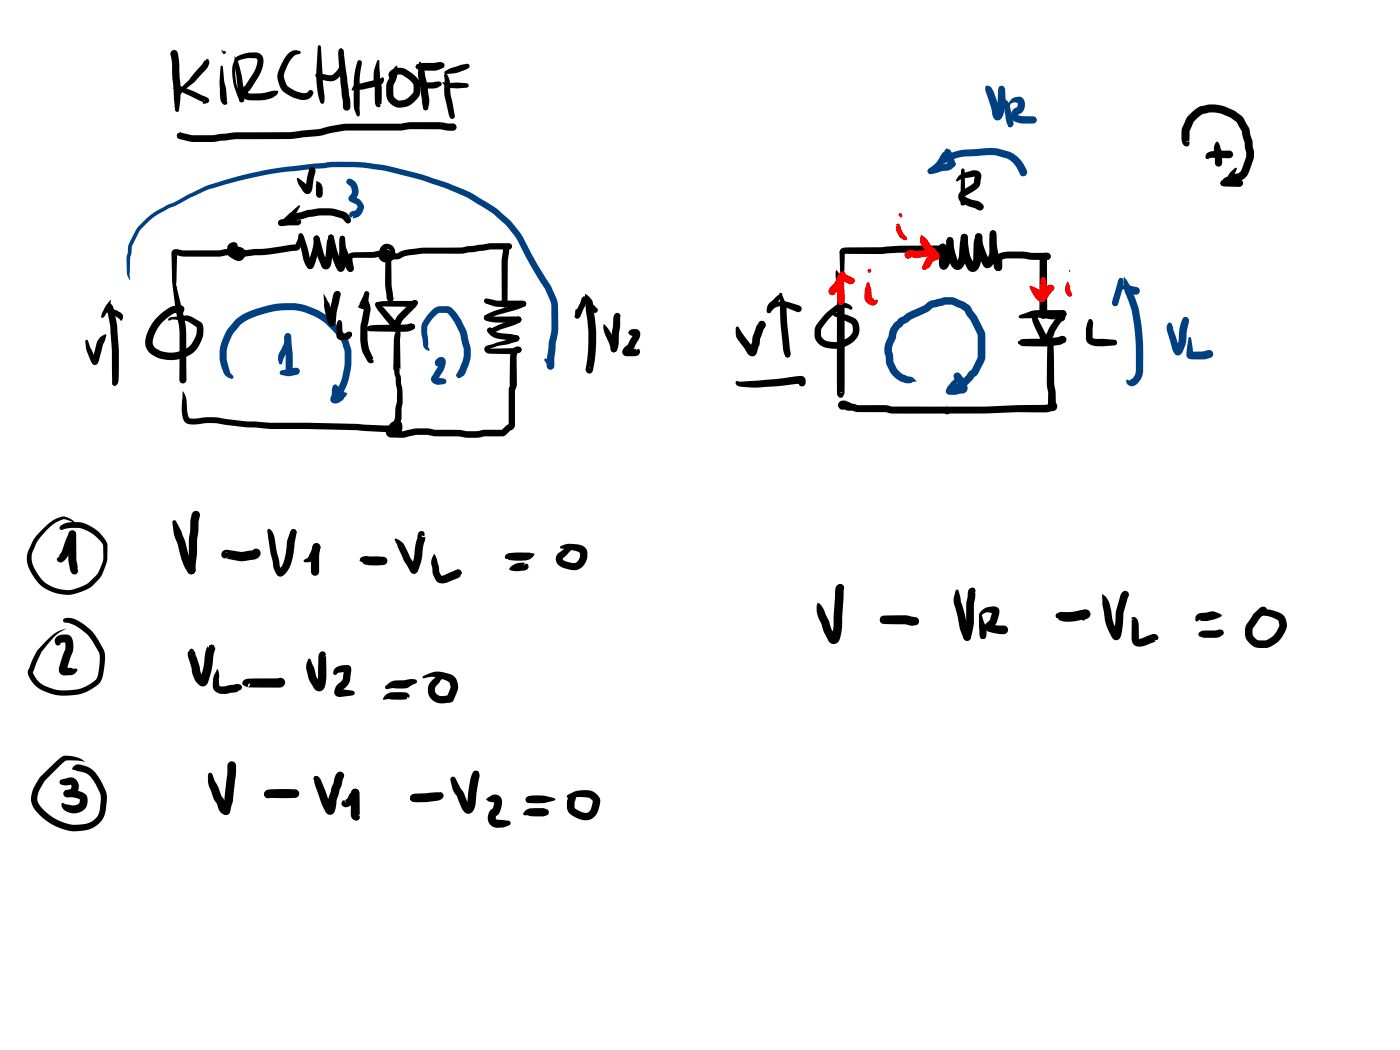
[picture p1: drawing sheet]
<svg xmlns="http://www.w3.org/2000/svg" width="285mm" height="214mm" viewBox="0 0 285 214" stroke-linecap="round" stroke-linejoin="round" font-family="sans-serif">
<g fill="#000">
<path d="M35.2 17.9a1.65 1.65 0 0 1 2-.2l4.2 1.8a1.04 1.04 0 0 1 1.1 1.3l-1 .3-.3-.2 .5-.6-.1 .2 .1 .4-5.8-2.8zM34.9 10.4a.7 .7 0 0 1 1.1 .1l.2 1.1-.1 .1-1.1-.2a.66 .66 0 0 1-.1-1.1zM34.9 10.4l.6-.2 .5 .2a7 7 0 0 1 .5 3.9l.3 3.6-.1 2.3-.2 2.2-.2 .2-.2 .2-.3-.2-.1-.2-.3-2.2-.4-7.4-.3-1.8zM41.6 12.4l.6-.4 .2 .1 .2 .4a2.21 2.21 0 0 1-.6 1.6l-.7 .8a19.8 19.8 0 0 1-4.1 3.8l-.5 .6-.2-.1a2.38 2.38 0 0 1 1-2l1.1-1.1 2.4-2.9zM45 13.4h.1l.3 .2 .2 3 .4 1.4 .2 2.3v.2h-.2l.3 .4-.1 .3-.5 .1a1.46 1.46 0 0 1-.9-1.3l-.1-3.4zM47.8 11.3l.6 1.3a5 5 0 0 1 .7 2.4l.6 4.4a1.08 1.08 0 0 1-.5 1.4l-.3-.1-.2-.5-.6-5a9.5 9.5 0 0 1-.3-3.9zM58.6 11l.6-.5 .6-.2 1.4 .1v.5l-1.1 .3a6.9 6.9 0 0 0-2.3 4.2l.3 1.2 .4 .9 1.7 1 1.2 .4a1.1 1.1 0 0 0 1.4-.3l.5-.3 .4 .2 .1 .4-.4 .8a2.27 2.27 0 0 1-2.4 .6 7.8 7.8 0 0 1-3.6-1.9 4.6 4.6 0 0 1 0-5.6zM69.1 10l.4-.1a1.22 1.22 0 0 1 .6 1.4v.3a5 5 0 0 1-.4 3.2 2.71 2.71 0 0 1-3.4 1.6l-1.4-.4-.6-.4-.2-.2 .3-.3 .7-.1 2.3 .3a3.2 3.2 0 0 0 1.9-2.4v-1.6l-.3-1zM64.8 9.3l.2-.1 .3 .3 .7 9.5a2.03 2.03 0 0 1 0 1.7l-.1 .3-.3 .1-.3-.1a13.6 13.6 0 0 1-.9-6.1zM69.2 9.9l.6 .1 .1 .3 1.1 9a6.2 6.2 0 0 1 .3 2.8 .75 .75 0 0 1-.9 .4 .75 .75 0 0 1-.6-.7l-.9-9.9a1.88 1.88 0 0 1 .3-2zM72 17.6l.8-.5 3.5-.8 .8-.3h.5l.2-.3a.63 .63 0 0 1 .4 .5 .63 .63 0 0 1-.2 .7 3 3 0 0 1-2 .9l-2.3 .5-1.4-.1-.6 .2-.1-.2zM72.9 12.3l.3-.1 .4 .2 .1 .4a44.1 44.1 0 0 0-.4 10.4l-.1 .4-.3 .1-.4-.4-.4-1.4-.1-1.5a21.8 21.8 0 0 1 .7-7.8z"/>
<path d="M76.8 12.4l.2-.2 .2 .2 .2 3.6a14.6 14.6 0 0 1 .2 5.2h-.4l.2 .1a.47 .47 0 0 1-.3 .5 .47 .47 0 0 1-.6-.3 2.53 2.53 0 0 1-.2-1.9l-.2-5zM79.4 14.5a2.89 2.89 0 0 1 3.3-.4l1.1 .7a3.3 3.3 0 0 1 1.7 2.2 4.1 4.1 0 0 1-4 4.9 2.87 2.87 0 0 1-2.9-3l.1-1.7 .4-1.1a6 6 0 0 1 1.7-2.8 5.3 5.3 0 0 1-.6 3.9l-.1 1.7a1.41 1.41 0 0 0 1.5 1.6l.9-.2 .6-.4 1-1.1 .1-.4v-1l-.2-.5-.7-.7-1.4-.9a2.49 2.49 0 0 0-1.9 .1l-.3 .1v.3a.65 .65 0 0 1-.6-.4 .65 .65 0 0 1 .2-.7zM84.8 13.2l1.1-.4 4-.1 .4 .1 .2 .5-.1 .5-.6 .2a5.3 5.3 0 0 1-3.3 .4l-1.1-.1-.6-.3-.2-.4zM85.2 17.4l.3-.3a7.2 7.2 0 0 1 3-.4l.7-.1 .6 .1 .2 .4-.2 .4a4.3 4.3 0 0 1-4.6-.1zM84.8 13.2l.4-.2 .3 .1 .3 .3-.2 .3-.1 .9-.5-.7-.4-.1zM85.5 12.5a7.1 7.1 0 0 1 1.2 3.6l.3 1.2 .4 3.2-.2 1.5-.2 .3-.3 .2-.4-.2-.2-.3-.5-4.2a9.2 9.2 0 0 1-.3-5.1zM90 16.8l.2-.1 .8 .3 2.2-.2 1.8 .1 .3 .2 .2 .3-.2 .3-.3 .2-1.8 .1a3.3 3.3 0 0 1-2.3-.4zM90.5 14.6l.9-.6 2.3-.8 1.4-.2 .4 .1 .1 .4v.2l-1.4 .7a7.4 7.4 0 0 1-3.3 .7l-.4-.1zM90.5 15.1h.5a3.6 3.6 0 0 1 .6 2l.1 2 .9 4.6-.1 .4-.4 .1a.99 .99 0 0 1-.7-.8l-.5-2.4a9.8 9.8 0 0 1-.4-4.5l-.1-1.1zM35.6 21.5l.4 .1 .4 .6-.1 .4-.2 .2-.4-.3zM36.2 27.2l.5-.2 .6 .1a10.1 10.1 0 0 0 4.4 .4h1.8l4.5-.6h11l5.9-.6 1.9-.5a26.7 26.7 0 0 1 7.9-.6h6.9l1.8-.3h1.8a18.4 18.4 0 0 1 6 .2 1.98 1.98 0 0 1 1.5 .3 .75 .75 0 0 1 .2 .8 .75 .75 0 0 1-.7 .4l-2.7-.3h-6l-1.9 .3h-6.9a22.3 22.3 0 0 0-8.8 .9l-6.9 .8h-11.2a40.4 40.4 0 0 1-8.7 .6l-.4-.1a5.5 5.5 0 0 1-2.6-.8l-.1-.4zM36.2 27.2l.7-.2a1.66 1.66 0 0 1 1.1 .9l-.1 .4-.4 .1-1.1-.1-.3-.3-.1-.4z"/>
<path d="M48 11.7a5.7 5.7 0 0 1 4.9-.8l.5 .6a4.7 4.7 0 0 1-.9 4.3l-1.4 2.2-.7 .7 .1-.1 .1 .4h.4a13.7 13.7 0 0 0 4.8-.5h.3a.38 .38 0 0 1 .5 .1 .38 .38 0 0 1-.1 .5 4.1 4.1 0 0 1-3.4 1.3h-2.1a1.62 1.62 0 0 1-1.7-1 1.62 1.62 0 0 1 .5-1.9l1.1-1.5a7.6 7.6 0 0 0 1.4-3l.1-.9-.5-.2a7.3 7.3 0 0 0-3.3 .4 4.4 4.4 0 0 0-.7 3.5 10.7 10.7 0 0 0 1.3 4.1l.3 .2 .2 .3-.2 .3-.4 .1a2.5 2.5 0 0 1-.9-1.6 11.4 11.4 0 0 1-.8-6zM48.9 20l.3-.1 .4 .1 .1 .4-.2 .3-.3 .1-.3-.1-.2-.3zM65.4 20.2l.2-.1a.72 .72 0 0 1 .3 .9l-.3 .1-.3-.1-.1-.3zM86.5 21.2h.3l.4 .8-.2 .3-.3 .2-.4-.2-.2-.3zM195.3 35.8l.7-.5 1.6-.5a1.44 1.44 0 0 1 2.2 1.3l-.2 1.4-.4 .7-2.8 1.8 1.2 .6 1.7 .4 .4 .3a.78 .78 0 0 1 .6 1 .78 .78 0 0 1-1.1 .5l-.6-.3a8.1 8.1 0 0 1-3-1.4 1.41 1.41 0 0 1 .2-2.3l2.3-1.4 .2-.2 .2-1.4 .1 .2-2.5 .3-1.2 .7-.2-.1v-.4zM195.8 34.4l.2-.1 .3 .1 .1 .3 .1 6.7-.1 .3-.4 .2-.3-.2-.2-.3zM35.2 57.8l.3-.1 .3 .3 1.3 5.3a22.3 22.3 0 0 1 .8 7.9l.1 6.2a.72 .72 0 0 1-.8 .7 .72 .72 0 0 1-.7-.7l.1-6.2a21.7 21.7 0 0 0-.8-7.7l-.7-5.4zM35.1 51a1.28 1.28 0 0 1 1.4-.2l.9 .2h7.2l3.2-.6 .4 .2 .2 .4-.1 .4-.4 .2-2.9 .6-4.9 .1a10.6 10.6 0 0 1-4.1-.3l-.2-.1 .3-.3-.3 6.4 .3 .9-.8-.7-.2-.8-.2-5.8zM46.7 49.7l.3-.2a.9 .9 0 0 1 .9-.1 .9 .9 0 0 1 .5 .9v.7l-.2 .5-.4 .2-.5-.2-.2-.5v-1l.2 .4 .4 .2h-.2l.1 .8-.2-.3 1.3 .7-.2 .1 .3-.4-.3-.1-.1 .2-.4-.3 4.1-.6a29.7 29.7 0 0 0 7.2-.9h.9l-.2 .1 .7-1.4a.97 .97 0 0 1 .5-1l.3 .1 .2 .3-.6 2.6-.5 .5-1.1 .1a30.9 30.9 0 0 1-7.4 .9l-3.3 .4a1.1 1.1 0 0 1-1.6-.5 1.1 1.1 0 0 1 .7-1.5 1.47 1.47 0 0 1 2.1 1.4 1.47 1.47 0 0 1-2.3 1.1 1.89 1.89 0 0 1-1.5-1.6 1.8 1.8 0 0 1 .5-1.6zM60.9 47.6l.3-.1 .4 .2a19 19 0 0 1 1.5 4.9l.5 1-.2-.1 .3 .2 .1 .4-.2 .5-.7 .1a2.93 2.93 0 0 1-1.1-1.8l-1-4.5zM64.1 48.1l.3-.2 .5 .2 .1 .4v.7a13 13 0 0 1-1 4.9l-.5 .6-.3 .1-.5-.2-.2-.5 .1-.3 .2-.3-.1 .2 .1-.4a12.6 12.6 0 0 0 1-4.1v-.8zM64 48.1l.4-.2 .6 .4 .9 3.4 .8 1.9a.46 .46 0 0 0-.7 0 8.9 8.9 0 0 0 .4-3.3l.4-2.1 .2-.3 .4-.1 .4 .1 .1 .4-.2 1.2a12 12 0 0 1-.5 4.9 1.08 1.08 0 0 1-1.3 .4 1.08 1.08 0 0 1-.7-1.1l-.3-.8a13.4 13.4 0 0 1-1-4.1z"/>
<path d="M67 47.9l.4-.2 .5 .4a23.5 23.5 0 0 0 2 6.1 .63 .63 0 0 0-1 0l.3-5.7 .1-.4 .4-.1 .4 .1 .1 .4 .2 5.4a1.18 1.18 0 0 1-1.4 1.4l-.2-.2a13.5 13.5 0 0 1-2-6.6l.1 .2-.1-.4zM69.3 48.1l.4-.1 .4 .1 .1 .4 .2 1.8 1.4 3.9-.3-.1 .4 .2 .1 .4-.2 .5-.5 .2a1.65 1.65 0 0 1-1.1-1.4l-1.1-3.7a2.89 2.89 0 0 1 .2-2.2zM70.9 51.8l.9-.4 4.1-.1 2.1-.5-.3 .4 .2-.4 .5-.2 .5 .2 .2 .6a1.65 1.65 0 0 1-1.7 .9l-1.5 .2-4.2 .1 .1-.1 .2 2.3-.2 .4-.4 .2-.5-.2-.2-.5 .2-.5-.2 .4-.1-1.8zM77.8 50.8l.6-.2 .5 .2 .2 .5-.2 .5-.5 .2-.5-.2 .4 .3-.5-.3-.2-.5zM77.7 50.1a1.73 1.73 0 0 1 2.3 0 1.73 1.73 0 0 1 .3 2.2 1.67 1.67 0 0 1-2.1 1.1 1.67 1.67 0 0 1-1.1-2.1l.3-.5 .5-.4 .4 1.6 .2 .1 .5 .1a1.05 1.05 0 0 0 .3-1.3l-.1-.1a.33 .33 0 0 0-.6 0l-.1 .4 .4 .4h2a5.5 5.5 0 0 1 2.7-.9 75.7 75.7 0 0 1 10.5-.3l2-.3a33.5 33.5 0 0 1 7.5-.6l.5 .2 .1 .5-.1 .4-.5 .2a38.1 38.1 0 0 0-7.6 .6l-2 .2h-2.9a35.8 35.8 0 0 0-7.4 .3l-1.2 .3-1.7 .6a4.8 4.8 0 0 1-2.7-.2 1.61 1.61 0 0 1-.4-2.5zM78.7 51a.5 .5 0 0 1 .6-.1 .5 .5 0 0 1 .2 .5l.2 2.7a26.8 26.8 0 0 0 .3 6.3l.2 .4-.2 .5-.5 .2a1.31 1.31 0 0 1-.8-1.7 38.3 38.3 0 0 1 0-8.5l.2-.1zM102.8 49.9l.8-.4 .5 .2 .1 .5v.3l-.6 .4-.2 2.2-.1 8.9-.1 .5-.5 .1-.4-.1-.1-.5-.1-8.9 .3-1.9a1.51 1.51 0 0 1 .4-1.3zM158.7 59.6h.2l.2 .2 .9 2a2.16 2.16 0 0 1 .2 1.6l.6 7.5a1.74 1.74 0 0 1 0 1.8l-.4 .1-.4-.1-.3-.4-.3-1.3-.5-5.3zM156.7 61.6l.6-.4a4.1 4.1 0 0 1 1.9-1.5l.1 .2a5.7 5.7 0 0 1-1.9 2.6l-.1 .1a1.33 1.33 0 0 1-.7 1.2l-.4-.2-.1-.5a2.15 2.15 0 0 1 .6-1.5zM170.3 55l.6 .8a3.7 3.7 0 0 1 .9 2.8l.2 4.2-.1 17.5a.51 .51 0 0 0-.8-.3l.4-.1 .2 .1a.69 .69 0 0 1-.4 1 .69 .69 0 0 1-.9-.7v-17.5a25.7 25.7 0 0 0-.2-5.8l-.1-1.2zM171.2 50.7a1.9 1.9 0 0 1 1.5-.3h.7a63.3 63.3 0 0 0 9.7-.4h8.4a.83 .83 0 0 1 1.2 .7 .83 .83 0 0 1-1.2 .8l-8.3-.1a64.7 64.7 0 0 1-9.8 .3l-1.4-.1-.5 .3-.4-.2-.2-.4zM171.1 50.9l.4-.1 .4 .1a5.3 5.3 0 0 1 .1 2.7l-.2 3.4a.41 .41 0 0 1-.3 .4 .41 .41 0 0 1-.5-.2l.3-.2h-.1l-.1-.2-.1-3.2a5.3 5.3 0 0 1 .1-2.7z"/>
<path d="M191.4 49.8a.87 .87 0 0 1 1.1 .1 .87 .87 0 0 1 .1 1.1 .84 .84 0 0 1-1.1 .2 .84 .84 0 0 1-.3-1.1zM191.3 50l.6 .4-.6-.4a.76 .76 0 0 1 1.1-.3 .76 .76 0 0 1 .2 1.1l-.7-.4 .7 .4a.76 .76 0 0 1-1.1 .2 .76 .76 0 0 1-.2-1zM192.9 48.5l.5-.2a1.14 1.14 0 0 1 .7 1.4l-.1 1.4a5.4 5.4 0 0 1-1 3.2l-.3 .4-.5 .2a.79 .79 0 0 1-.9-.7 .79 .79 0 0 1 .8-.9l-.4 .2 .7-1.3 .3-2.2v-1zM191.4 49.8a.79 .79 0 0 1 1-.1 .79 .79 0 0 1 .3 .9v3.1l-.2-.3a.79 .79 0 0 1 .3 1.1 .79 .79 0 0 1-1.1 .3l-.3-.4-.2-.4v-2.2a2.71 2.71 0 0 1 .2-2zM192.9 48.5l.5-.2a1.06 1.06 0 0 1 .8 1.1l.2 1.7 .8 2.3h-.5l.5-1.2 .4-3.2a1.72 1.72 0 0 1 .5-1.3 .86 .86 0 0 1 .8 .3 .86 .86 0 0 1 .1 .9l-.2 2.6a3.2 3.2 0 0 1-1.6 3.4 1.68 1.68 0 0 1-1.8-1.4l-.5-2a5.1 5.1 0 0 1 0-3zM195.8 47.8a.78 .78 0 0 1 1-.1 .78 .78 0 0 1 .3 .9l.1 1.6a7.7 7.7 0 0 0 1.2 3.7l-.2-.2-.3 .1a2.65 2.65 0 0 0 .3-1.8 8.7 8.7 0 0 1 .3-3.8 .76 .76 0 0 1 1-.7 .76 .76 0 0 1 .4 1.2l-.2 .7a13.5 13.5 0 0 1-.2 4.6 1.46 1.46 0 0 1-2.2 1.1 9.6 9.6 0 0 1-1.6-7.1zM198.7 47.7a.76 .76 0 0 1 .9-.1 .76 .76 0 0 1 .4 .8 13.3 13.3 0 0 0 1.6 4.9 .62 .62 0 0 0-.9-.2l.5-.7 .2-.9 .1-4 .2-.4 .5-.2 .5 .2 .2 .4v2.4a5.5 5.5 0 0 1-.8 4.1 1.13 1.13 0 0 1-1.2 .6 1.13 1.13 0 0 1-1-1l-.2-.5a8.7 8.7 0 0 1-1.1-5.2zM203.1 51.9l.1-.1a3.1 3.1 0 0 1 2-.6h3.1l1.8 .3h3.1a.73 .73 0 0 1 .7 .7 .73 .73 0 0 1-.7 .7h-3.2l-1.8-.3h-3l-1 .2-.1 .2a2.08 2.08 0 0 1-.5 2.1 .74 .74 0 0 1-1.1-.7l.2-.5-.1 .3v-.1a2.77 2.77 0 0 1 .5-2.2zM201.7 47.1l.5-.2a.91 .91 0 0 1 .7 .9l.1 2.3 .8 3.9-.3-.3 .4 .3 .1 .4a.75 .75 0 0 1-1 .7l-.3-.2-.3-.3-.5-2.4a10.2 10.2 0 0 1-.2-5.1zM212 51.8l.6-.3a.81 .81 0 0 1 1.1 .3 .81 .81 0 0 1-.2 1.1l-.5 .1 .2-.3v11.4a.8 .8 0 0 1-.8 .8 .8 .8 0 0 1-.8-.8l.1-11.3zM17.4 69.3l.2-.1 .3 .2 .4 1.2 1.3 2.7-.2-.2 .3 .2 .2 .4-.2 .4a.85 .85 0 0 1-1.2-.6 8.4 8.4 0 0 1-1.1-4zM20.4 68.7l1-.6 .3 .2-.2 .6a19.9 19.9 0 0 0-1.4 4.7l-.4 .6-.4 .1-.4-.2-.2-.4 .4-.5-.2 .2 .6-2.6a3.7 3.7 0 0 1 .9-2.1z"/>
<path d="M21.2 63.2a3 3 0 0 1 3.9 1.1l-.1 .2a.59 .59 0 0 1-.5 .7l-1.3-1.1-1.3-.4-.4-.1-.4 1-.2 .1h-.2l.1-.6zM22.2 61.7h.2l.4 .3a14.1 14.1 0 0 1 1.1 4.9 63.5 63.5 0 0 1 .1 11l-.5 .6-.5-.1-.1-.3 .1-.3 .2-.1h-.3l-.1-1.7a58 58 0 0 0-1-13 1.13 1.13 0 0 1 .3-1.2zM22.6 61a6.5 6.5 0 0 1-1.5 3.6l-.2 .1-.3-.2a7.1 7.1 0 0 1 2-3.5zM22.9 77.3h.2l.6 .6-.1 .5-.3 .1-.4-.2zM32 64.6a6.4 6.4 0 0 1 4.4-2.5 .9 .9 0 0 1 1.1 .6 .9 .9 0 0 1-.6 1.1l-.3-.1-.3-.7 .4 .5-1.2 .3a7.4 7.4 0 0 0-4.4 6.3 2.27 2.27 0 0 0 1.8 1.4 5.5 5.5 0 0 0 6.4-2 3.9 3.9 0 0 0 .7-2.8l-2.1-1.3-2.2-.3h-.9a.32 .32 0 0 1-.6-.1l.7-.4 3-.4 1 .2 1.9 1.1a1.66 1.66 0 0 1 .6 1.6 6 6 0 0 1-5.5 6.1 5.9 5.9 0 0 1-5.9-2l-.4-.8a5.6 5.6 0 0 1 1.1-4.1zM37.2 79.7v-.1a4.6 4.6 0 0 1 .8 3l.4 2.2 .2 .3 .4 .1 2.9-.2h2l6.3 .8 4.9 .3h7.6l10.1 .2 7.1 .3-.1 .1 .6-1.7 .1-1.7 .3-1.4v-.9a5 5 0 0 0-.1-2.5l-.1-1.5-.3-1v-1.4l.1 .2 .2 .2-.3-.2-.2-.4 .2-.4 .5-.1a.66 .66 0 0 1 .6 .6l-.1 1.5 .3 .8 .1 1.3 .2 1.4 .1 2.6-.2 1v1.4a5.5 5.5 0 0 1-1.1 3.2l-.6 .3h-1.9l-5.4-.4-14-.2a40.9 40.9 0 0 1-7.2-.4l-2.2-.1-5.3-.7-2.1-.1a7.6 7.6 0 0 1-3.9 .1l-.4-.2-.3-.5a10.9 10.9 0 0 1-.2-5.2zM74.8 66.6l.3-.2 .5-.2 7.3-.2a1.05 1.05 0 0 1 1.6 .5l-.1 .5-.5 .1v.2l-1.4 .2-7.3-.1-.4-.1zM74.9 66.6l.3-.2 .3 .2 .4 .5a.59 .59 0 0 1-.8 .3 .59 .59 0 0 1-.2-.8zM76.7 61.7h.5l.1 .2-.2 .2h-.4l-.1-.2zM76.8 61.6l.1-.1a35.9 35.9 0 0 1 7.3-.2l.4 .2 .2 .4-.2 .3-.4 .2-6.9-.1-.2-.1-.4-.1-.1-.2zM76.5 61.7l.3-.2 .4 .2 .1 .3-.1-.3 .2 .1 2.9 3.3 .8 1.4 .1 .3-.2 .5a.96 .96 0 0 1-1.4-.7l-3.1-4.1-.1-.5zM76.5 61.7l.6-.1v.4l.3 .2-.8 .2-.2-.4z"/>
<path d="M76.7 61.7l.4 .1 .2 .3h-.6zM81.8 63.4l2.2-2.2 .5-.1 .4 .2 .2 .4-.1 .4-.4 .2 .4-.1-3 3-1.1 2.2-.4 .1-.5-.2-.2-.5 .1-.4a5.5 5.5 0 0 1 1.9-3zM80.9 67.1l.5-.3 .1 1.3-.1 1.1 .1 6-.3-.3h-.2l.2 .2a.54 .54 0 0 1-.4 .6 .54 .54 0 0 1-.7-.4v-3a13.6 13.6 0 0 1 .3-4.4zM83.4 66.3l.5-.4 .4 .2 .2 .4-.2 .5-.4 .1-.5-.4zM82.3 62l1.9-.7 .4 .2 .1 .4-.1 .2-.3 .3h-1.9l-.1-.1zM84.1 61.3l.4-.2 .5 .3-.1 .5-.6 .6-.2-.2v-.7l-.1 .3-.1-.2zM98.7 60.9l.4-.1 .3 .1-.1-.1 2.1 .4h5.2l.4 .2 .2 .5-.2 .4-.4 .2h-2.7a9 9 0 0 1-5.1-.8l-.2-.4zM98.7 64.3l.4-.2 .4 .3-.1-.1 1.6 .2 4.5-.1 .5 .3 .2 .4-.2 .4-.5 .2h-4.6a3.5 3.5 0 0 1-2.3-.7l-.1-.3zM99.3 66.9l.4-.2 .4 .1 .2 .4-.1-.2 .6 .5a5 5 0 0 0 2.5 .5l1.3 .2a1.13 1.13 0 0 1 1.2 .7l-.2 .4-.4 .2-1.3-.2a7.9 7.9 0 0 1-3.7-.8l-.9-.9-.1-.4zM98.8 60.8a1.64 1.64 0 0 1 1.4 .5l.5 .3-1.6 .2-.4-.2-.1-.3zM102.3 61.2h.3l.4 .3 .3 .5-.1 .5-.5 .1-.4-.1-.1-.4 .2-.3zM98.8 70.6l2.3-.8a11.9 11.9 0 0 0 3.7-1.4l.4-.1 .4 .2 .2 .4-.3 .5-2.2 .7-2 .3-1.9 .7 .1-.1 5.1-.1 1-.3 .4 .2 .2 .4-.2 .5-1.4 .4-4.9-.1a.91 .91 0 0 1-.9-.4 .91 .91 0 0 1 0-1z"/>
<path d="M104.5 70.9l.4-.2 .7-.1 .4 .2 .2 .4-.2 .5-.7 .1-.1 .5v5.9a.74 .74 0 0 1-.7 .8 .74 .74 0 0 1-.7-.8v-5.4a2.95 2.95 0 0 1 .7-1.9zM99.4 66.9l.3-.2 .5 .1 5.4-2.3 .4 .1 .2 .5-.1 .3a4.1 4.1 0 0 1-2.3 1.1l-3.7 1.3-.8-.2-.1-.4zM98.7 64.3l1.7-.9 4.4-1.4 1.5-.7 .3-.1 .4 .2 .2 .5-.4 .5-.9 .4-5 1.4-1.6 .9-.2 .1-.4-.1-.2-.4zM149.9 66.6h.4l3.2 4.5-.4-.1-.5 .3 .6-1.6-.1 .1 .2-1.3 .8-2.2 .3-.5-.1 .3 .2 .4-.2-.4a.8 .8 0 0 1 1.2-.6 .8 .8 0 0 1 .2 1.3l-1 2.2v1.1l-.5 1.3a1.14 1.14 0 0 1-1 1.1 1.14 1.14 0 0 1-1.2-.9l-.9-1.3a4.3 4.3 0 0 1-1.3-2.3zM154.7 65.5a.72 .72 0 0 1 1.1 .4 .72 .72 0 0 1-.7 .9l.4-.3-.7 .3-.3-.1-.1-.3zM156.2 63a6.5 6.5 0 0 1 3-1.7l.9 .1 2.7 .8 .3 .3 .2 .4-.2 .5-.5 .2-2.4-.9a2.34 2.34 0 0 0-3.3 .9l-.3 .2-.4-.2-.1-.3zM160.2 71.4h.4l.3 .9-.1 .4-.4 .1-.4-.1-.2-.4zM168 63.9l.3-.2a9.3 9.3 0 0 1 2.8-2 2.36 2.36 0 0 1 2.5 1l-.4 .4-.4-.3a1.67 1.67 0 0 0-1.9 .3 12 12 0 0 0-3.7 4v1.2a1.68 1.68 0 0 0 1.3 1.2 4.4 4.4 0 0 0 5.1-1.9 1.5 1.5 0 0 0-.4-1.8l-2.4-1a1.39 1.39 0 0 1-1.2-.8 .51 .51 0 0 1 .7-.3 6.1 6.1 0 0 1 4.1 1.5 3.4 3.4 0 0 1-1.4 4.9 5.2 5.2 0 0 1-6.5-.3l-.3-.3a3.4 3.4 0 0 1-.2-2.8l.4-.8zM207.4 69.5l.5-.4 1.5-.1a21.4 21.4 0 0 0 6.2-.4 .99 .99 0 0 1 1.5 .6l-.2 .5-1.2 .5a32.4 32.4 0 0 1-7.8 .2l-.5-.4-.1-.2zM207.5 64.3l2.2-.9a9.2 9.2 0 0 1 3.7-.3h2.4a.98 .98 0 0 1 1.3 1.1l-.4 .4-.3 .1-5.3-.1-3.4 .2-.2-.1zM207.4 69.5l.2-.1 .4 .4-.4 .3-.2-.1-.1-.2zM212 63.3l.4-.2 .5 .2 .1 .5a.74 .74 0 0 1-.6 1.1 .74 .74 0 0 1-.6-1.1z"/>
<path d="M171 81.8l.4-.2a2.15 2.15 0 0 1 1.7 .4 .34 .34 0 0 1 .4 .3 .34 .34 0 0 1-.4 .4l-1.3 .4a.68 .68 0 0 0 .5-.7 .68 .68 0 0 0-.7-.6l1.3 .4h-.1h1l.8 .3h5.7l1.4 .3a668.8 668.8 0 0 0 29.5-.4 6.4 6.4 0 0 0 3-.3 .63 .63 0 0 0-.4 1l-.4-.7v-2.4l-.3-1.7 .2-8.2a.63 .63 0 0 1 .4-.8 .63 .63 0 0 1 .8 .4l-.5 .2 .4-.1 .1 .3 .1 7.8 .3 2 .1 2.3-.1-.3a1.06 1.06 0 0 1 .3 1.3 1.06 1.06 0 0 1-1.2 .5 15.2 15.2 0 0 1-4.6 .2h-2.3a319.4 319.4 0 0 1-26.1 .2l-.8-.2h-5.6l-1-.3h.1h-1.2l-.7-.3 .1 .1a.94 .94 0 0 1-1.1-.4 .94 .94 0 0 1 .2-1.2zM215.7 64.2l.5-.3 .4 .2 .2 .5-.1 .4-.7 .3-.5 .4a1 1 0 0 1 .1-1.4zM215 69.1l1.4-.7a.72 .72 0 0 1 .7 .5 .72 .72 0 0 1-.2 .8l-.5 .2-.7-.4h-.6l-.3-.2zM210.3 64.1l.4-.2 .8 .2a4.2 4.2 0 0 0 2.7-.2l1.9-.7a.74 .74 0 0 1 1 .5 .74 .74 0 0 1-.7 .9l-1.1 .2a9.1 9.1 0 0 1-4.5-.4h.4l2.2 4.4-.4-.2-.4 .1 .6-.9a8.6 8.6 0 0 1 2-3.3l.8-.4-.2 .1a.48 .48 0 0 0-.2 .7v-.3l.1-.5 .5-.2a.75 .75 0 0 1 .7 .8 .75 .75 0 0 1-.8 .7h.2l-.3 .2a6.5 6.5 0 0 0-1.5 2.7l-.3 .6a1.29 1.29 0 0 1-1.9 .9l-1.3-2.4a4.1 4.1 0 0 1-.8-3.1zM221.9 65l.4 .1 .1 .3-.2 .3-.3 .1-.3-.4zM221.7 65.1a.7 .7 0 0 1 .9 .8l-.1 3-.1-.1 .8 .2 3.7 .2 .4 .1 .1 .5-.1 .4-.4 .1-3 .2a2.61 2.61 0 0 1-2.7-1.1l-.1-2.6 .3-1.1 .1-.2 .2 .1-.2-.2zM226.4 69.6l.5-.4 .4 .1 .1 .5-.1 .4-.4 .1-.5-.4zM79.6 86.1a1.39 1.39 0 0 1 2.3 .2 2 2 0 0 1-.7 2.4 2 2 0 0 1-2.4-.1 .89 .89 0 0 1 .1-1.3 .89 .89 0 0 1 1.3 .4l.6 1.1-.7-.4-.4-.6v.2l-.2 .1 .3-.2-.2-.1 .6 .1a1.04 1.04 0 0 0 .6-1.3l.2 .1-.6 .3v.5a.62 .62 0 0 0 .9 .3h.8l3.1-.6a9.6 9.6 0 0 1 3.5 .3h4.9l1.7 .3h2l1.3-.3h3.7l-.2 .1 1-1 .6-.2-.1 .1v-7.2l.2-.7a1.58 1.58 0 0 1 .7-1.3l.3 .1 .4 1.2-.4 .8 .1 7.1a1.16 1.16 0 0 1-1.1 1.2l.2-.1-1 1-.5 .2-4.1 .1a10.9 10.9 0 0 1-4.7 0l-1.5-.1a15.8 15.8 0 0 1-5-.2l-2.4-.1-2.1 .5a3.2 3.2 0 0 1-3.4-.8 1.82 1.82 0 0 1 .3-2.1zM192.4 83a.77 .77 0 0 1 .8-.1 .77 .77 0 0 1 .4 .8h-.7h.2l.3-.3a.71 .71 0 0 1-.7 1 .71 .71 0 0 1-.4-1.2z"/>
<circle cx="69.4" cy="10.3" r=".46"/>
<circle cx="67.4" cy="48.3" r=".57"/>
<circle cx="203.3" cy="54.4" r=".75"/>
<circle cx="75.2" cy="66.9" r=".49"/>
<circle cx="84.2" cy="61.8" r=".55"/>
<circle cx="99.1" cy="64.7" r=".55"/>
<circle cx="99.7" cy="67.2" r=".53"/>
<circle cx="105.2" cy="68.9" r=".62"/>
<circle cx="105.5" cy="65.1" r=".63"/>
<circle cx="216.2" cy="64.6" r=".65"/>
<circle cx="216.4" cy="63.9" r=".75"/>
</g>
<g fill="#000">
<path d="M45.1 10.1l.3 .3-.3 .2z" fill-rule="evenodd"/>
<path d="M45.6 10.4l.3 .3-.3 .3-.2-.3z" fill-rule="evenodd"/>
<circle cx="45.7" cy="10.7" r=".32"/>
</g>
<g fill="#004080">
<path d="M182.1 65.7l1-.9 .8-.4 .8-.7 3.7-1.7a2.76 2.76 0 0 1 2-1l.9-.2a4.7 4.7 0 0 1 3.7 .1l1.3 .6 1 .6 .7 1a16.3 16.3 0 0 1 2.6 5.1v4.8l-1.4 3-2.7 2.8-1 .7-1.2 .3-.5-.2-.2-.5 .3-.7 1-.3h-.1l.8-.5 1.2-1.3 .5-.6 .5-.4 1.3-2.6-.1-4.5-1.4-3.1-.8-.9-.5-.9-.7-.5-1.9-.8h-1.3l-2.4 .6-1.1 .9-3.3 1.5-.9 .7-.7 .3-1.3 1.5-.3 1.4a4 4 0 0 0-.8 2.7l.2 .6 .1 1.5 .3 .7a4.1 4.1 0 0 0 1.9 1.9h-.1l.8 .3a2.04 2.04 0 0 1 1.9 1l-.7 .1a1.59 1.59 0 0 1-1.7 .3l-.5-.2h.1a5.2 5.2 0 0 1-3.5-4.7l-.1-.6a4.7 4.7 0 0 1 .6-4.2l.4-1.4z"/>
<path d="M194.4 76.1a.72 .72 0 0 1 1 0 .72 .72 0 0 1 0 1 .58 .58 0 0 0 .1-.6 .58 .58 0 0 0-.4-.4 3.3 3.3 0 0 1 1.6 1.8 1.34 1.34 0 0 1-.4 2.2l-1.7 .3a1.82 1.82 0 0 1-2-.5v-.4l.3-.7 .8-1 1.2-.9 .1 .3a3.6 3.6 0 0 1-1 2.3l.1-.2-.4 .7a.61 .61 0 0 0-.3-1l2.5-.3h-.3l-.1 .3-.3-.8-.5-.9 .2 .1a.83 .83 0 0 1-.7-.5 .83 .83 0 0 1 .2-.8z"/>
<path d="M194.4 76.1l.5-.2h.3l1.2 1.3a.78 .78 0 0 1 0 1.1 .78 .78 0 0 1-1.1 0l-1-1.3 .5 .3-.5-.3-.1-.4z"/>
</g>
<path d="M242 23.5a6.1 6.1 0 0 1 6.3-2.1l1 .3 2.2 .9 1.5 1.2 .8 1.4a4.8 4.8 0 0 1 .9 2.6l.3 1.1 .1 1a4.3 4.3 0 0 1 .1 2.5l-.9 2.5a2.73 2.73 0 0 1-2.5 2l-.4 .2a.77 .77 0 0 1-1.1-.4 .77 .77 0 0 1 .4-1l1.4-.4 .6-.5 1-2.9v-.9l-.2-1v-.9l-.7-2.4-1-1.7-1.2-1-1.5-.7a6.1 6.1 0 0 0-4.2-.1h.1a5.2 5.2 0 0 0-2.3 2.3l-.5 1.2-.1 2.1h-.4l-.2 .1 .5-.1a.6 .6 0 0 1-.1 .9 .6 .6 0 0 1-.9-.1l-.3-.5-.1-.7a4.6 4.6 0 0 1 .2-2.7l.8-1.7zM245.6 31.3a3.1 3.1 0 0 1 2.6-.6h2.1a.78 .78 0 0 1 .8 .7 .78 .78 0 0 1-.8 .8h-4l-.1-.2-.1 .3a.53 .53 0 0 1-.6-.3 .53 .53 0 0 1 .1-.6zM245.6 31.7l.3-.1 .3 .2-.1 .5-.2 .1-.4-.2zM245.6 31.8l.4-.1h-.1l.4 .3-.1 .2-.5 .1-.2-.3zM247.5 29.1l.3-.3a2.05 2.05 0 0 1 .7 1.5l.3 .8v2.1a.73 .73 0 0 1-.7 .7 .73 .73 0 0 1-.7-.7v-2.1a1.93 1.93 0 0 1 .1-2zM248.6 36.8l.6-.2 3.1-.1a.76 .76 0 0 1 .8 .8 .76 .76 0 0 1-.8 .7h-2.7a1.06 1.06 0 0 1-1.2-.7zM248.6 36.8l.5-.1-.3 .2 .5-.6 .7-.4 .6-.9 .8-.8h.4v.2l-.8 2-.3 .4-.7 .5a.99 .99 0 0 1-.9 .6l-.5-.2-.2-.4z" fill="#000"/>
<g fill="#f00">
<path d="M171.5 55.3a.72 .72 0 0 1 .7 .7 .72 .72 0 0 1-.7 .7l-.5-.7z"/>
<path d="M171 55.4l.5-.1a.73 .73 0 0 1 .7 .9 6.5 6.5 0 0 1-2.1 3.4v-.5v.3l-.2 .5-.5 .2a.86 .86 0 0 1-.5-1.4 6.9 6.9 0 0 0 1.9-2.9z"/>
<path d="M170.6 56.2l1.2-.3 .6 .1 1.1 .4 .4 .4 .1 .4-.1 .4-.7 .2 .1 .1-1.4-.6-.8-.1 .3-.5-.1 .5a6.7 6.7 0 0 1-1.7 2.9l-.6-.2-.2-.5 .2-.5 .4-.1a3.3 3.3 0 0 0 1.1-1.8l-.1-.4z"/>
<path d="M173 56.7l.4-.1 .4 .2 .2 .4-.2 .4-.9-.1-.1-.2 .4-.5z"/>
<path d="M170.8 56.8l.4-.2h.2l.1 .4 .4 .5-1 .2-.3-.5z"/>
<path d="M170.8 56.8l.4-.2 .4 .2 .2 .4 .2 4.2-.2-.2-.1 .7-.5 .2-.4-.1-.2-.3a1.18 1.18 0 0 1-.2-1.2l.1-2.9z"/>
<path d="M170.7 61v.2l.6-.3 .2 .1 .2 .9-.5 .2-.4-.2-.2-.4z"/>
<path d="M176.5 57.5h.5l.1 .3 .3 1.3 .1 1.5-.1-.1 .5 .3 .1 .3h.7a1.03 1.03 0 0 1-.5 1 1.03 1.03 0 0 1-1.1-.1l-.7-.4a2.04 2.04 0 0 1-.4-2z"/>
<circle cx="169.4" cy="59.4" r=".7"/>
<circle cx="173.4" cy="57.1" r=".64"/>
<circle cx="171.1" cy="61.5" r=".67"/>
</g>
<g fill="#f00">
<path d="M176.7 54.8l.3-.1 .3 .2v.2l-.3 .4-.3-.1-.1-.3z" fill-rule="evenodd"/>
<circle cx="177" cy="55.1" r=".4"/>
</g>
<g fill="#004080">
<path d="M190.8 33.1a8.5 8.5 0 0 1 6.1-2.7l3.9-.2a10.2 10.2 0 0 1 6.2 1.6 6.9 6.9 0 0 1 2.1 3.2 .82 .82 0 0 1-.4 .8 .82 .82 0 0 1-.9-.1l-.3-.5a4.9 4.9 0 0 0-4.3-3.4l-1.8-.2-4.5 .2a10.2 10.2 0 0 0-4.7 1.5l-2 .5z"/>
<path d="M192.5 30.4l.4-.2a1.56 1.56 0 0 1 1 1.4l.5 1.2-.5-.1 .5 .2 .2 .5-.2 .5-.5 .2a1.06 1.06 0 0 1-1-.9l-.4-1.2a1.67 1.67 0 0 1 0-1.6z"/>
<path d="M191.9 31.1a.7 .7 0 0 1 .7-.3 .7 .7 0 0 1 .6 .5l.9 1.1a1.07 1.07 0 0 1 .1 1.6l-.3 .1-.5-.2-.2-.5 .2-.4-.1 .4-.1-.6-.8-1.2 .4 .1a7.2 7.2 0 0 1-3 3.5l.2-.2-.2 .3-.4 .1-.4-.1-.1-.5 .1-.3 1.7-1.5z"/>
<path d="M189 34.5l1.1-.4a5.6 5.6 0 0 1 2.6-.8l.9-.4a.79 .79 0 0 1 .7 .8 .79 .79 0 0 1-.7 .8l-.7 .2-1.1 .1a4.3 4.3 0 0 1-2.6 .6l-.3-.5z"/>
<path d="M228.8 56.3a9.2 9.2 0 0 1 1.8 3.2 28.4 28.4 0 0 1 2.2 12v3.2a3.8 3.8 0 0 1-1.8 3.8 1.09 1.09 0 0 1-1.2 0 1.09 1.09 0 0 1-.4-1.2h.1l.4 .2 .7-.5a2.34 2.34 0 0 0 .7-1.6 53.1 53.1 0 0 0-.9-12.2l-1.1-3.1a6.5 6.5 0 0 1-.5-3.8z"/>
<path d="M227.9 56.7l.4-.1 .3 .2 .1 .7-.2 .1-.4-.3v.1l-.2-.1z"/>
<path d="M227.9 56.8l.1-.2 .5 .1 .1 .6-.4 .2-.3-.1z"/>
<path d="M228 56.6l.6 .1v.6l.2-.1-.1 .7-1 3.9v-.2l-.2 .6-.5 .1-.4-.1-.2-.4v-.4l1.3-4.4z"/>
<path d="M227.7 58.7l1.5-.7 2.1 .4a.83 .83 0 0 1 .7 1.2 .83 .83 0 0 1-1.3 .3l-.8-.4-.9-.7-.7 .3-.2 .3-.5 2.6-.6 .3-.4-.1-.2-.5 .8-2.1z"/>
<path d="M237.9 65.8l.2-.1a1.13 1.13 0 0 1 .8 1.3l1.4 4.1a.65 .65 0 0 0-.9 0l.5-1.6a12.1 12.1 0 0 1 .8-4.3l.2-.5 .5-.2 .4 .2 .3 .5-.4 2.1a8.1 8.1 0 0 1-1 4.5 .98 .98 0 0 1-1 .6 .98 .98 0 0 1-.9-.9l-1-3.6a1.98 1.98 0 0 1 .1-2.1z"/>
<path d="M241 64.7l.4-.1 .4 .1 .2 .5-.5 .9-.3 .1-.2-.1-.1-.3-.1-.7z"/>
<path d="M242.1 68.7l.1-.1 .3 .3 .5 3.3-.2-.4-.3-.2a8.2 8.2 0 0 0 3.6-.3h.1a.83 .83 0 0 1 .8 .8 .83 .83 0 0 1-.8 .8h.1a7.9 7.9 0 0 1-4 .2 1.07 1.07 0 0 1-.7-1.5z"/>
<path d="M200.7 17.6l.3-.2 .4 .1a1.92 1.92 0 0 1 1 1.5l.9 2.5 .3 1.7a.64 .64 0 0 0-1 0l.5-2 .1-3.1 .2-.5 .5-.2 .5 .2 .2 .5a11 11 0 0 1-.2 4.7l-.2 .7a1.1 1.1 0 0 1-1.1 1 1.1 1.1 0 0 1-1.1-1.2l-.3-1.7-1.1-3.1z"/>
<path d="M204.8 20.3l.2 .2a6 6 0 0 1 1.1 3.2l.2 1.2a.83 .83 0 0 1-.6 1l-.4-.1-.1-.6h-.2a10.3 10.3 0 0 1-.3-4.7z"/>
<path d="M206 20.2a1.58 1.58 0 0 1 2.6 .3 2.08 2.08 0 0 1-1.2 2.8l-.1 .3-.1-.2 1 .3h2.2a.73 .73 0 0 1 .7 .7 .73 .73 0 0 1-.7 .8 7.3 7.3 0 0 1-3.7-.4 1.61 1.61 0 0 1-.9-1.6 1.61 1.61 0 0 1 1.3-1.4l.1-.9 .2 .1-.4-.1a.95 .95 0 0 0-1.4 .8v.4a5.8 5.8 0 0 0 .3 3h.2l.1 .3-.2 .3-.6 .1-.1-.1-.1-4.2 .1-.5z"/>
<circle cx="189.4" cy="34.9" r=".57"/>
<circle cx="241.4" cy="65.2" r=".66"/>
<circle cx="205.7" cy="25.4" r=".53"/>
</g>
<g fill="#f00">
<path d="M187.5 47.8l.6 .3a7.1 7.1 0 0 1 1.9 2.5l.8 .8a.84 .84 0 0 1 .2 1.4 .84 .84 0 0 1-1.3-.3l-1-1a4.6 4.6 0 0 1-1.4-2.6z"/>
<path d="M190 51.4a.83 .83 0 0 1 .9-.1 .83 .83 0 0 1 .4 .9 .81 .81 0 0 1-1.1 .7 .81 .81 0 0 1-.4-1.3z"/>
<path d="M188.8 52.3l.7-.5a1.15 1.15 0 0 1 1.5-.4 1.18 1.18 0 0 1-.6 1.6l-.6 .5a1.53 1.53 0 0 1-1.9 1.3l-.2-.3z"/>
<path d="M187.9 54.1l.6 .1 .1 .6-.4 .2-.3-.2-.2-.3z"/>
<path d="M189.5 50.6l.4-.2 .4 .2 .2 .4-.3 .2-.2 .5-.7-.7z"/>
<path d="M184.4 51.4l.9-.5 1.2 .2 1.9-.2-.1 .1 .4-.4 .6-.3 1 .3 .2 .4-.2 .5-.9 .2 .1-.1-.3 .4-.5 .3-2.2 .2-1-.2h.1a.75 .75 0 0 1-1.1 .2 .75 .75 0 0 1-.1-1.1z"/>
<path d="M184.4 51.4l.5-.2 .2 .4a.34 .34 0 0 1 .3 .5l-.3 .1-.2 .5a.74 .74 0 0 1-.7-.5 .74 .74 0 0 1 .2-.8z"/>
<path d="M209.6 58.3l.3-.1a3.3 3.3 0 0 1 2.3 1.7v-.1a.83 .83 0 0 1 .7 1 .83 .83 0 0 1-1.1 .6 3.9 3.9 0 0 1-1.9-2.3z"/>
<path d="M212.6 58.9l1-.9h.4l.5 .2 .2 .4-.2 .5-.4 .2h.2l-.9 1.2a1.63 1.63 0 0 1-1.6 .9 .95 .95 0 0 1-.4-.9 .95 .95 0 0 1 .5-.8z"/>
<path d="M212.1 56.5l.3-.1 .4 .1 .1 .4-.3 .2-.2 .4-.2-.4-.3-.2z"/>
<path d="M212.1 56.5l.3-.1 .4 .1a6.3 6.3 0 0 1 0 4.4l-.4 .1-.3-.1a7.5 7.5 0 0 1 0-4.4z"/>
<path d="M217.2 57.5l.2-.2 .1 .2 .4 .8v.7l.4 1-.1 .3a.93 .93 0 0 1-1.3-.8v-.1a2.55 2.55 0 0 1 .3-1.9z"/>
<path d="M182.4 45.8a.51 .51 0 0 1 .6-.2 .51 .51 0 0 1 .3 .5l.5 1.2 .9 1.2-.1 .3a1.59 1.59 0 0 1-1.7-1 1.56 1.56 0 0 1-.3-1.8h.1z"/>
</g>
<g fill="#f00">
<path d="M217.7 54.9l.2 .2-.2 .3z" fill-rule="evenodd"/>
<path d="M183.1 43.5l.2-.1 .3 .2 .1 .3-.5 .2-.2-.3z" fill-rule="evenodd"/>
<circle cx="183.5" cy="44" r=".28"/>
<circle cx="183.3" cy="43.7" r=".33"/>
</g>
<g fill="#000">
<path d="M149.8 77.7l.3-.2 .5 .3 3.9-.3 7.9-.9a1.16 1.16 0 0 1 1.2 .1 1.16 1.16 0 0 1 .4 1.2 .75 .75 0 0 1-.4 .7 .75 .75 0 0 1-.8-.1l-.3-.8 .1 .2 .5 .3-2.7 .2a39.7 39.7 0 0 1-9.4 .4 1.15 1.15 0 0 1-1.3-.9zM170.6 119.2a.68 .68 0 0 1 .8-.2 .68 .68 0 0 1 .4 .7v.2a1.16 1.16 0 0 1-.6 1l-.3-.1-.3-.9-.1 .2-.1-.4zM197.6 119.9l.4-.2a.62 .62 0 0 1 .5 .5 .62 .62 0 0 1-.2 .6h-.4l-.2-.4-.1 .2-.1-.3zM166.5 122.7a5.5 5.5 0 0 1 1.8 2.9l.5 .8 .4 1.6 .9 1.7a.49 .49 0 0 0-.8-.1l.4-2.1 .3-7.2a1.08 1.08 0 0 1 .4-1.1 1.08 1.08 0 0 1 1.2-.1 .78 .78 0 0 1 0 1.2l.2-.1-.3 5.4a8.3 8.3 0 0 1-.9 5.2 1.24 1.24 0 0 1-2.1-.7l-.8-1.5-.3-1.1a9.4 9.4 0 0 1-1.1-4zM179.4 125.6l.2-.2a17.8 17.8 0 0 1 6.7 .3 .82 .82 0 0 1 .8 .8 .82 .82 0 0 1-.8 .8h-1a6.5 6.5 0 0 0-3-.2h-1.9a.95 .95 0 0 1-1-.4 .95 .95 0 0 1 0-1.1zM179.4 125.6l.6-.2 .3 .1 .7 1-.2 .3-.3 .1h-.9a.83 .83 0 0 1-.2-1.3zM185.7 126.1l.6-.4a.82 .82 0 0 1 .8 .8 .82 .82 0 0 1-.8 .8l-.6-.4-.2-.4zM194.6 120.1l.3-.1 .3 .3 .5 2.3 .7 2.4 .5 2.6 .7 1.8a.78 .78 0 0 1-.7 1.1l-.4-.2-.3-.3-.6-1.5-1.1-4.9a3.3 3.3 0 0 1-.3-1.9zM197.2 120l.2-.1a.79 .79 0 0 1 1.2 .3l-.2 .6 .2-.1a23.8 23.8 0 0 0-.3 6.4l-.6 2.8-.3 .4-.5 .2a.78 .78 0 0 1-.7-1 17.3 17.3 0 0 0 .5-6.5zM199.8 124.4l.6-.5 .6-.3a2.13 2.13 0 0 1 2.3 .2l.2 .4v.6l-.6 2.1-1 1.1 .1-.4-.4-.5 1.9 .3a1.5 1.5 0 0 1 1.7 .5 .89 .89 0 0 1-.8 1.2h-1.1l-2-.5a1.1 1.1 0 0 1-.8-1 1.1 1.1 0 0 1 .8-1.1l.3-.4 .4-1.7 .3 .5-1.4-.2-.7 .3-.4 .5a6 6 0 0 0 .9 3.8l-.1 .6-.5 .2-.5-.4v-1.1l-.3-2.1a2.41 2.41 0 0 1 .2-1.8zM199.8 125l.4 1.2a5 5 0 0 1 .6 3.4l-.3 .4-.4 .1-.4-.2-.3-.5v-.8a6.2 6.2 0 0 1 .4-3.6zM215.2 124.9h.3l.4 .1 .1 .6-.5 .3-.4-.1-.1-.6z"/>
<path d="M215 125.1l.9-.5h2.2l2.8-.5a1 1 0 0 1 1 1.3 .92 .92 0 0 1-1.4 .4l.7 .2a9.5 9.5 0 0 1-5.6 .2l-.1-.1 .2-.2-.6-.1-.2-.4zM215.1 125.1l.4-.2 .4 .4-.1-.1-.2 .4-.4 .1-.2-.2zM220.4 124.4l.7-.3 .5 .2 .4 .7-.3 .7-1.1 .7a.8 .8 0 0 1-.4-.9l.1-.7-.1 .5v-.3zM224.4 120.9a4.2 4.2 0 0 1 1.8 3.4l.1 .7a8.6 8.6 0 0 0 1.3 3.8l.2 .2a.67 .67 0 0 0-1.1 .1l.3-1.8 .2-2.8 .8-2.9a1.59 1.59 0 0 1 1.1-1.3 .78 .78 0 0 1 .7 1.2l-1 3.1-.1 1a9.1 9.1 0 0 1-.7 4.4 1.01 1.01 0 0 1-1 .3 1.01 1.01 0 0 1-.8-.8l-.2-.5a9.2 9.2 0 0 1-1.2-4l-.3-1.9zM230.4 125.8a.93 .93 0 0 1 1 0 .93 .93 0 0 1 .4 .9l.2 3.5-.2-.1 2.6-.9a1.03 1.03 0 0 1 1.5 .6l-.2 .4-.3 .2-.4-.2 .3 .3-.3 .2a6.7 6.7 0 0 1-3.2 1l-.8-.3-.4-.5a4.4 4.4 0 0 1-.2-2.6v-1.4a.42 .42 0 0 1 .2-.7h.1l-.3-.2zM243.7 125.2a2.22 2.22 0 0 1 1.9-.5l1.5-.2 1.6 .7v.3l-.4 .2-1.5 .5a4.8 4.8 0 0 1-2.4 .2l-.1-.3-.6 .5-.2-.2a1.13 1.13 0 0 1 .2-1.2zM244.2 128.8l.3-.1 .3 .1 .2 .4-.2 .3-.3 .1-.3-.1-.2-.4zM244.3 128.7l.1-.1a8.1 8.1 0 0 1 3.3-.3l.7-.1 .6 .2 .2 .4-.2 .5-1.3 .5h-2.9l-.1-.1 .1-.2-.3 .2-.3-.2-.2-.3zM244.2 128.9l.3-.2 .4 .2-.2 .1 .2 .4-.5 .1-.3-.1zM255.6 124.6l.6-.5a.94 .94 0 0 1 .9-.6 .94 .94 0 0 1 .8 .7v.5l-.4 .5h-.2l-.3-.5h-.2a.41 .41 0 0 0 .6 .2l-1 1.1-1.3 2v1.3l.9 1 1.7 .1 1.5-.9 .8-1.1 .5-1-.3-1.1a5.9 5.9 0 0 0-3-1l-1.8 .1-.2-.2 .2-.3a5 5 0 0 1 2.5-.8 4.6 4.6 0 0 1 3.6 1.5l.4 .7a2.48 2.48 0 0 1-.2 2.2 5.6 5.6 0 0 1-3.9 3.4 3.5 3.5 0 0 1-4.2-4.2l.3-.7z"/>
<circle cx="171.1" cy="119.7" r=".78"/>
<circle cx="198" cy="120.2" r=".61"/>
<circle cx="200.2" cy="129.5" r=".65"/>
</g>
<g fill="#004080">
<path d="M48 65.1a18.2 18.2 0 0 1 11.5-3.4 13.6 13.6 0 0 1 9.9 5.4l.3 .4a7.9 7.9 0 0 1 1.9 4.2 13.6 13.6 0 0 1-1.9 8.4 .73 .73 0 0 1-1 .2 .73 .73 0 0 1-.2-1 11.5 11.5 0 0 0 1.6-7.9l-.1-.3a6.2 6.2 0 0 0-1.8-3.3 12.5 12.5 0 0 0-8.2-4.6 18.7 18.7 0 0 0-10.8 2.7 8.3 8.3 0 0 0-2.8 8.4l.4 1.5 .8 1-.1 .2a1.28 1.28 0 0 1-1.4-.3 6.6 6.6 0 0 1-1.4-4.7 10.3 10.3 0 0 1 3.3-6.9z"/>
<path d="M68.8 78.8l.3-.2a1.42 1.42 0 0 1 .7 1.4 .73 .73 0 0 1-.8 .4 .73 .73 0 0 1-.6-.7z"/>
<path d="M58.1 68l.5-.2a1.09 1.09 0 0 1 .7 1.5l-.3 1.3-1.3 2.5a1.22 1.22 0 0 1-.6 1.1l-.2-.1-.1-.3a2.66 2.66 0 0 1 .4-2.6l.5-1.1 .2-1.6z"/>
<path d="M58.1 68l.5-.2a.95 .95 0 0 1 .7 1l.3 3.4v2.9a1.41 1.41 0 0 1-1.8 1.3 .69 .69 0 0 1-.9-.5 .92 .92 0 0 1 1-.5l.4-.3-.1 .2v-3l-.2-1.9a3 3 0 0 1 .1-2.4z"/>
<path d="M57.1 75.6l1.4-.5 1.8-.2a.72 .72 0 0 1 .8 .7l-.2 .5-.6 .2a4 4 0 0 1-3.2-.1l-.2-.3z"/>
<path d="M68.2 78.3l.4 .1 .2 .4-.2 .4-.4 .2-.3-.6z"/>
<path d="M67.9 78.4l.3-.1 .4 .1a4.1 4.1 0 0 1 .3 2.4l-.3 .6v-.4l-.4-.3 .7-.4a.73 .73 0 0 1 .5-.6 .73 .73 0 0 1 .8 .2 .35 .35 0 0 1 .4 .2 .35 .35 0 0 1-.1 .4l-.5 .5 .2-.1a1.92 1.92 0 0 1-2.8 .9 1.26 1.26 0 0 1 .1-1.4l.1-1.4z"/>
<path d="M88 63.2l.9-.7 .9-.2a2.8 2.8 0 0 1 3.3 1.6l.8 1.2 1 2.1 .7 3a7.4 7.4 0 0 1-.7 5.4l-.3 .6a1.26 1.26 0 0 1-1.5 .6l-.2-.4 .5-1a7.8 7.8 0 0 0 1-4.3l-.8-3.4-1-2-1.6-2h-1.5l-.4 .1-1.1 1.1-.9 1.4-.1 1.4 .1 1v1.8l.4 .7-.1 .2h-.3l-.8-.7-.3-1.8a4.1 4.1 0 0 1 .3-3.6l.8-1.2z"/>
<path d="M93.1 76h.7l.1 .8-.4 .2-.4-.2-.2-.4z"/>
<path d="M88.9 73.1a1.08 1.08 0 0 1 1.4-.3 1.08 1.08 0 0 1 .4 1.5l-.4 1.1-1.3 2v-.5l1.7 .3 .2 .4-.2 .5a2.75 2.75 0 0 1-1.8 .2 1.09 1.09 0 0 1-1.1-.7 1.09 1.09 0 0 1 .3-1.2l1-1.7 .3-1 .2 .2 .3 .1-.2 .1-.2-.2 .3 .5a.76 .76 0 0 1-1.1 0 .76 .76 0 0 1 0-1z"/>
<path d="M29 45.3a17.5 17.5 0 0 1 6.5-4.1l2.9-1.7 3.1-1.4a79.1 79.1 0 0 1 20.2-4.5l5.5-.6a53.8 53.8 0 0 1 21 3.3 37 37 0 0 1 11.8 5.4l.7 .5a21 21 0 0 1 7.4 9.2l1.3 2.4a45.9 45.9 0 0 1 3.9 6.9l.3 1.4 .1 4.9-.6 2.9-.2 4.5a.76 .76 0 0 1-.9 .8 .76 .76 0 0 1-.6-1l-.1 .2 .4-4.7 .6-2.7-.1-5.2a11.8 11.8 0 0 0-1.9-3.9l-3.4-5.9a20.2 20.2 0 0 0-6.5-8.5l-1.1-.7a36.8 36.8 0 0 0-8.4-4.4l-.4-.2a89.8 89.8 0 0 0-13-3.6 42.2 42.2 0 0 0-10.2-.5h-.6a98.9 98.9 0 0 0-23.1 4.2l-1.8 .5-3 1.4-2.2 1.2a24 24 0 0 0-6.5 3.8 7.1 7.1 0 0 0-2.4 3.2l-.9 1.9v1.3l-.3 1-.1 3.4 .1 .9-.1 .1a4.4 4.4 0 0 1-.6-3.2v-1.5l.3-2.3 .9-1.9a6.6 6.6 0 0 1 2-2.8z"/>
<path d="M110.9 73.1l.2-.1a2.92 2.92 0 0 1 1.6 1.2l-.3-.3a.74 .74 0 0 1 .3 1 .74 .74 0 0 1-1 .3l-.4-.5a1.71 1.71 0 0 0-.5-1.4z"/>
<path d="M70.7 36.5l.5-.1 .4 .1-.1 .5 .2 .6-.5-.2h-.5l-.2-.4z"/>
<path d="M70.7 36.5a1.44 1.44 0 0 1 1.7 .6 2.58 2.58 0 0 1-.3 3.7 .49 .49 0 0 0-.1-.8l1.2 .6 .8 1.1 .1 .7-.5 1.2a1.98 1.98 0 0 1-1.9 .8l.2-.4-.2 .2a.52 .52 0 0 1-.5-.2 .52 .52 0 0 1 0-.6l.3-.3 .9-.3 .5-.8v.2l-.4-.6-.8-.4a.91 .91 0 0 1-.8-.8 .91 .91 0 0 1 .6-.9l.2-.5-.2-.8-.9-.9-.1-.3z"/>
<circle cx="112.1" cy="74.5" r=".75"/>
</g>
<g fill="#000">
<path d="M60.5 36.3h.3l1.3 1 .7 1-.4-.1-.2 .2 .7-3.8 .2-.4 .5-.2 .4 .2 .2 .6-.6 3.2a1.18 1.18 0 0 1-1.4 1.4l-.5-.5-.8-1.2-.5-1.2zM64.4 36.9a1.55 1.55 0 0 1 1.3 1.7v1l-.2 .5-.5 .2-.5-.2-.2-.5zM56.8 44.9l1.9-.4h2l-.1 .5 .1-.2a.53 .53 0 0 1 .6 .3 .53 .53 0 0 1-.4 .7l-3.8 .2-.4-.3-.1-.3zM59.1 44l.8-.5 2.6-.7a14.3 14.3 0 0 1 6-.2l1.6 .5 .8 .6a1.48 1.48 0 0 1 .4 1.6l-.4 .2-.3-.1-.9-.9-1.6-.5a13.4 13.4 0 0 0-5.2 .2l-3 .8-.1-.3-.1 .7a.78 .78 0 0 1-.9-.5 .78 .78 0 0 1 .3-.9zM56.8 44.9a.78 .78 0 0 1 1.1-.1h-.4l3.3-3 .3 .2v.1a8.5 8.5 0 0 1-3 3.7l-.6 .1-.3-.1 .3 .1 .3-.3-.2 .3-.4 .1-.4-.2-.2-.4zM65.9 59.8l1.1 1.9 1.1 3.6-.3-.2 .3 .2 .2 .4-.2 .5-.7 .2a2.42 2.42 0 0 1-1-1.9l-.5-2.5zM74.3 59.4l.4-.1 .3 .1 .2 .4-.5 3.3-.3 .3-.3-.2a4.2 4.2 0 0 1 .1-3.5zM119.1 59.8a2.69 2.69 0 0 1 1.7 2.4l.1 1a30.5 30.5 0 0 1 .2 10.4l-.3 1.6a.75 .75 0 0 1-.9 .9 .75 .75 0 0 1-.5-1.1l.3-.2 .4 .1a.57 .57 0 0 0-.8 .4l.4-3.9 .1-3.9-.7-5.8zM68.1 59.5a.73 .73 0 0 1 .8-.2 .73 .73 0 0 1 .5 .7l-.9 3.7-.2 2.1a.79 .79 0 0 1-.7 .6l-.5-.2-.2-.5 .3-.5-.3 .3 .2-2.4 .7-2.9zM68.9 65.2a.57 .57 0 0 1 .8 .7v2.4l-.3-.4h.8l.8-.4 .5 .2 .2 .4-.2 .4-.3 .2h.2l-.4 .3-.6 .2h-.7a.96 .96 0 0 1-1.2-.9l.1-2.7 .5 .1-.3 .1-.1-.1zM74.4 59.4l.3-.1 .3 .1 .2 .4-1.2 2.3-.2 .1 .3 .2h.3a.41 .41 0 0 0-.2 .6l-1.2-.4-.1-.2 .3-.3 1.1-.2a.61 .61 0 0 1 .7 .7 .61 .61 0 0 1-1 .3 .83 .83 0 0 1-.8-1.2zM74.9 61.3l.4 .7 .2 .9-.5 2.8a14.4 14.4 0 0 0 .2 5.4l.8 1.9-.3 .2 .3 .1a.55 .55 0 0 1-.3 .6 .55 .55 0 0 1-.6-.1l-1.3-2a13 13 0 0 1-.2-6.3l.3-1.5a2.02 2.02 0 0 1 .6-1.5z"/>
<path d="M117.2 63h.3l.2 1.2v-.2l.2 .4-.1 .3-.4 .2-.2-.1-.2-.3zM119.1 60.4l.6 .8a1.27 1.27 0 0 0 .9 .7l1.1 1v.3l-.1 .4-.4 .1h-.3a2.55 2.55 0 0 1-1.4-1.1l-.4-1.2zM118.6 60.5l.6-.2v.5a1.23 1.23 0 0 1-.1 1.5l-.7 1.7a.83 .83 0 0 1-1.3 .7l-.1-.3 .1-.4 .3-.1h-.3zM122.9 65.9a9.7 9.7 0 0 1 2.7 5.1v-.2v.3l-.1 .5-.5 .2a1.3 1.3 0 0 1-.8-1.4l-.2-.6a8.8 8.8 0 0 1-1.2-3.3zM125.2 63.9l.5-.2 .5 .2 .2 .4-.2 .5 .1 1.6-.3 1.5a6.2 6.2 0 0 1-.5 3.7l-.5 .2-.5-.2-.2-.5 .2-.5-.1 .2 .5-6zM128.1 67.3a1.29 1.29 0 0 1 1.4-.3 1.29 1.29 0 0 1 .9 1l-.2 .7-.8 1.6a2.88 2.88 0 0 1-1.3 1.5 .59 .59 0 0 0-.5-.7l1.8-.1 .2 .3 .1-.2a.51 .51 0 0 1 .5 .2 .51 .51 0 0 1 .1 .6 1 1 0 0 1-1.2 .6h-1.5a1.01 1.01 0 0 1-.9-.8 1.01 1.01 0 0 1 .6-1.1l.6-.5 1-2.1 .2 .3 .3 .1-1.1-.2a.53 .53 0 0 1-.2-.9zM14.2 108.2a.82 .82 0 0 1 1 0 .82 .82 0 0 1 .2 1.1l-1.1 2.7a3.3 3.3 0 0 1-2 2.5l-.6-.2-.1-.4 .1-.4 .5-.2h-.3l.7-1.1zM8.7 107.7a6.2 6.2 0 0 1 4.4-2.5l.6 .1a2.47 2.47 0 0 1 1.6 1.3 3.2 3.2 0 0 0-2.8-.7 10.7 10.7 0 0 0-6.1 7.4 7.3 7.3 0 0 0 6.3 6.8 7.3 7.3 0 0 0 7.9-4.9l.4-1.5-.1-2.8a7.6 7.6 0 0 0-4.9-3.4h-1.9l-1.6 .4-.3-.1a.9 .9 0 0 1 .8-1.2 6.3 6.3 0 0 1 3.3-.3 7.4 7.4 0 0 1 5.6 4.7v2a8.2 8.2 0 0 1-7.9 8.1 8.2 8.2 0 0 1-8.5-7.5 10.6 10.6 0 0 1 3.2-5.9zM14.2 108.2a.79 .79 0 0 1 .9-.1 .79 .79 0 0 1 .4 .8v1a22.5 22.5 0 0 0 .3 5.8v.3a.77 .77 0 0 1-.6 1 .77 .77 0 0 1-.9-.8v-.1a17 17 0 0 1-.4-6.2 2.34 2.34 0 0 1 .3-1.7zM35.2 106h.5l1.2 2.2 .9 2.3 .7 2.9 .6 1.5 .5 .7-.4-.3 .4 .3 .2 .5a.83 .83 0 0 1-1.1 .8l-.5-.4-.9-1.7-1.4-4.6a8.3 8.3 0 0 1-.8-3.8zM39.3 104.2l.6-.2a.85 .85 0 0 1 .8 1l-.3 1.3v1.7l-.3 1.9v2.9l-.3 2.3a1.4 1.4 0 0 1-.8 1.8 .83 .83 0 0 1-.7-1.2l-.1 .3 .3-3.4v-2.8l.2-1.8a6.6 6.6 0 0 1 .6-3.8zM45.3 112.3a1.36 1.36 0 0 1 1.3-.3l2.5 .4 2.4-.4-.2 .5a.91 .91 0 0 1 .9-.8 .91 .91 0 0 1 .9 1l-.3 .6-.5 .4-2.5 .5-1 .1-2.7-.6 .3-.1a.73 .73 0 0 0-.5-1.2l.5 .2 .2 .4a.81 .81 0 0 1-1.2 .6 .81 .81 0 0 1-.1-1.3z"/>
<path d="M54.5 107.8l.3-.1a2.54 2.54 0 0 1 1.2 2.4l.9 5 .6 1.1-.7-.2a7.1 7.1 0 0 0 1.6-4.6l.1-1.5 .6-1.7 .3-.4 .4-.1 .4 .2 .2 .5-.4 2.6a9 9 0 0 1-2.2 6.1 1.01 1.01 0 0 1-1.1 .3 1.01 1.01 0 0 1-.6-.9l-.4-.9-.6-2.8-.7-4.6zM59.3 107.9l.5-.2 .4 .2 .2 .5-.5 .6h-.3l-.5-.6zM63.9 110.8a.8 .8 0 0 1 1.1 0l.2 .5a4 4 0 0 1-1.9 3.1l-1.2 .1-.3-.3 1-.8zM64 110.7a.8 .8 0 0 1 1 .1 .8 .8 0 0 1 .1 1l.1-.1-.2 1.5v3.2a.84 .84 0 0 1-.9 .8 .84 .84 0 0 1-.8-.8v-3.3a3 3 0 0 1 .7-2.4zM73.4 113.6l1.1-.4 2 .1a2.37 2.37 0 0 1 2.3 .6 .84 .84 0 0 1-.8 1.1 8.6 8.6 0 0 1-4-.2l-.8-.6zM80.5 109.6h.1a3.4 3.4 0 0 1 1.7 1.3l1.2 2.6 1.3 2.1-.2-.2a.76 .76 0 0 1 .3 1 .76 .76 0 0 1-1 .3l-.3-.3-1.4-2.2-1.9-4.3zM85.4 108.2a.63 .63 0 0 1 .9 .1 .63 .63 0 0 1-.1 .9l-.3-.2a.38 .38 0 0 0 .3 .4 .38 .38 0 0 0 .4-.2l-.5 2.8a9.6 9.6 0 0 1-1.2 4.6l-.6 .2a.76 .76 0 0 1-.8-.7l.2-.6 .5-.2-.5 .3v-.2a13.7 13.7 0 0 0 .9-4.4l.5-2.2zM88.4 112.7l.6 1.3 .3 1.3 .1 1.2 .6 .8-.2-.1 3.5-1.3a.72 .72 0 0 1 .7 .8l-.2 .4-.3 .3h.3l-.5 .3a9.1 9.1 0 0 1-3.1 1.1l-.6-.1a2.45 2.45 0 0 1-1.5-2.1l-.1-1.1a2.56 2.56 0 0 1 .4-2.8zM92.8 116.2a.66 .66 0 0 1 .9-.1 .66 .66 0 0 1 .1 .9l-.8 .5-.2-.1-.1-1-.1 .3zM103 113l.1-.1a10.2 10.2 0 0 1 4.5-.4l1.2 .2-.1 .4a2.58 2.58 0 0 1-2.8 1.1l-2.3-.2-.1-.1 .1-.2-.3 .1-.4-.1-.1-.3zM102.9 113.1l.4-.2 .2 .1 .3 .7-.2 .1-.7-.1-.1-.3zM103.9 115.4a3.5 3.5 0 0 1 3-.8l-.2 .6 .1-.3a.59 .59 0 0 1 .8 .3 .59 .59 0 0 1-.4 .8l-.9 .2a4.1 4.1 0 0 1-2.7-.2z"/>
<path d="M114.1 111.2l.2-.1a5.7 5.7 0 0 1 4.2 0l.6 .3 .4 .5 .1 1.5a2.9 2.9 0 0 1-4.2 2.4 2.21 2.21 0 0 1-2.2-2v-.2a1.68 1.68 0 0 1 1-1.3l1.5-1 1.1-.3 .3 .3-2.5 2.5a.54 .54 0 0 0 .5 .5l1.1 .3a1.37 1.37 0 0 0 1.9-1.3v-.7l-.3-.2-2.7-.7h-.8l-.2-.1zM11.5 129.7a2.51 2.51 0 0 1 3 0 4.2 4.2 0 0 1 .1 3.5l-1 3.2-.2-.4-.3-.1 1.6 .1 .3 .2 .5-.1 .3 .3-.4 .6-.6 .4-1.7 .1a1.2 1.2 0 0 1-1.1-1.6l1.3-3.7-.1-1.6 .3 .2-1.1 .1v-.3l-.2 .7-.4 .2a1.05 1.05 0 0 1-.3-1.8zM12.9 126.1l.3-.2a3.5 3.5 0 0 1 2.9 .6 11.2 11.2 0 0 1 5.1 6.1 10.9 10.9 0 0 1-.9 6.4 9.7 9.7 0 0 1-8.1 2.6 7.5 7.5 0 0 1-6-3.2 1.77 1.77 0 0 1-.3-2.3l.3-.8a10.5 10.5 0 0 1 3.7-5.3l1.7-1.3 2-.8a9.5 9.5 0 0 0-3.9 3.3l-1.4 1.7-1.6 3.9 .1 .4a5.4 5.4 0 0 0 4.2 3.1 10.8 10.8 0 0 0 6.7-.7l1.2-.7a2.49 2.49 0 0 0 1.2-2.3l.2-2.7-.2-1.1a10.4 10.4 0 0 0-5.1-5.6l-2.1-.5-.1-.4zM38.7 132.2l.3-.1 .3 .1 .1 .3-.4 .4-.5-.4zM38.7 132.2l.3-.1 .3 .1 .5 .7 .8 2.7 .3 1.4 .3 .7 .5 .5a.66 .66 0 0 0-1 .2l.2-.4a19.3 19.3 0 0 0 .9-5.1l.4-1.2 .1-.1v.3h.2l.2-.5 .4-.2 .4 .2 .3 .6-.3 1.2a17.7 17.7 0 0 1-1.3 6.1 1.2 1.2 0 0 1-2.1-.2l-.8-1.5-.7-3.1a1.94 1.94 0 0 1 .1-2.3zM42.6 131.4l.5-.2 .4 .2 .2 .5-.4 .6h-.4l-.4-.6zM44.3 136.1a3.8 3.8 0 0 1 .3 2.5l.1 1a2.44 2.44 0 0 0 2.1-.1l1.5-.2 .8 .2 .2 .4-.2 .5-.5 .2a7 7 0 0 1-3.3 .7 1.8 1.8 0 0 1-2-1.7 5.3 5.3 0 0 1 1-3.5zM49.6 138.6a2.79 2.79 0 0 1 2.2-.5h5.1a.75 .75 0 0 0-.7 .7 .93 .93 0 0 1 1-.8 .93 .93 0 0 1 .8 1 1.11 1.11 0 0 1-1.1 1l-6.5-.1a.59 .59 0 0 0 .4-.7l-.3 .2-.1 .5a1.03 1.03 0 0 1-1-1zM62.8 134.2h.4l.4 1a5.5 5.5 0 0 1 .8 2.5l.9 1.6-.3-.2-.5 .2 .3-1.5v-4.2a1 1 0 0 1 .9-1l.5 .2 .2 .4-.2 .4-.4 .2 .6-.3 .1 2.9a6.7 6.7 0 0 1-.7 4 1.2 1.2 0 0 1-1.9-.3 7.5 7.5 0 0 1-1.5-4.9zM68.2 136.1l1.2-.6a2.43 2.43 0 0 1 1.9 .2l.2 .4a.72 .72 0 0 1-.9 .7l.1 .1h-1.9l-.6 .5-.3-.1-.1-.3zM70.2 135.6a.86 .86 0 0 1 1.1 .1 .86 .86 0 0 1 .2 1l-.2 1.2a3.6 3.6 0 0 1-1.6 2.7l-.1 .4v-.3l-.5-.4 2.6 .3 .4 .2 .1 .3-.1 .4-.4 .1-2.5 .3a1.2 1.2 0 0 1-1.1-.7 1.2 1.2 0 0 1 .3-1.3l1.4-1.6 .3-2 .1 .3-.2-.5zM78.4 139.7l.9-.7a3.1 3.1 0 0 1 2.2-.5l2.3-.2 1 .1 .1 .4-.1 .3-.7 .3a2.71 2.71 0 0 1-1.8 .8l-2.3-.1-1.2 .2-.3-.1z"/>
<path d="M88.1 138.4a2.13 2.13 0 0 1 1.8-.8h.9l-1.1 1-.9 1a1.27 1.27 0 0 0-.1 1.4 1.27 1.27 0 0 0 1.2 .7l1.7-.2a.75 .75 0 0 1 .8 .8 1.44 1.44 0 0 1-1.7 .9 2.77 2.77 0 0 1-3.2-1.3 2.77 2.77 0 0 1 .6-3.5zM12.3 158.8l1.9-.5a1.99 1.99 0 0 1 1.9 2 1.99 1.99 0 0 1-1.9 2 .78 .78 0 0 1-1.2-.4 .78 .78 0 0 1 .7-1.1l.7-.2 .1-.8-1.2 .1a1.16 1.16 0 0 1-1.2-.7zM8.1 158.2l1.1-1a16.3 16.3 0 0 1 3.5-3.2 5.7 5.7 0 0 1 4.7 1.1l-1.1-.2-2-.1a1.4 1.4 0 0 0-1.4 .5l-3.9 3.8 .1-.1a6.4 6.4 0 0 0-1.5 3.7v.2a4 4 0 0 0 1.7 2.4 8.6 8.6 0 0 0 9.2 2.1 3.2 3.2 0 0 0 1.8-2.6l.2-2-.1-1.1a12.1 12.1 0 0 0-2.1-3.7l-1.1-.7-2.4-.6a.89 .89 0 0 1 .6-1l.5-.1 .7 .2 1.7 .6a6.1 6.1 0 0 1 2.3 2.7 7.1 7.1 0 0 1 .8 6.4 5 5 0 0 1-5 3.7 10.8 10.8 0 0 1-9.2-4.2 4.2 4.2 0 0 1 .1-5.4zM42.5 157.4l.3-.1 .3 .1 .7 1.7 .6 1.1a4.9 4.9 0 0 0 1.2 2.6l.5 1.4a.88 .88 0 0 1 .7 1.1 .88 .88 0 0 1-1.2 .6l-.9-.8-.6-1.6-.6-.9-1.1-3.1-.1-1.7zM64.1 158.1l.2-.1 .4 .1 .1 .4-.2 .4h-.7l-.1-.2zM64 158.1a.9 .9 0 0 1 1.3 .6l1.7 4.4 .7 1.4a.69 .69 0 0 0-1.1 .1l.3-2 1.1-3.9a1.45 1.45 0 0 1 1.6-1.5 .82 .82 0 0 1 .3 1.3l-.3 1.4-1 2.9-.1 .7a2.87 2.87 0 0 1-.9 2.3 1.09 1.09 0 0 1-1.4-.6l-.7-1.5-1.3-3.6-.3-1.1h.4l-.3-.2-.2-.3zM78.5 141.5l.6-.4a7.2 7.2 0 0 1 3.9 .1l.4 .3v.3l-.2 .3-.3-.2-.1 .4a9.1 9.1 0 0 1-3.5 0l-1.3 .1v-.1zM86.1 137.7a5.7 5.7 0 0 1 6.6 .3l.3 .6a2.98 2.98 0 0 1 .1 2.2l-.7 1.5a.78 .78 0 0 1-.9 .7 .78 .78 0 0 1-.6-1l.8-2.1-.1-.7-.2-.3a5.9 5.9 0 0 0-5.1-.8l-.3-.2zM91.8 158.3l.4-.2 .5 .4 1.1 2 .6 .9 1 2.5 .3 .3-.3-.1-.5 .1 .2-.4a27 27 0 0 1 1-6.2l.5-.6 .3-.1 .5 .2 .2 .5-.1 .4 .2-.3-.6 3.5-.2 2.1a2.09 2.09 0 0 1-1.7 2.4 2.04 2.04 0 0 1-1.2-1.2l-1-2.4-.9-1.4-.4-1.9zM96.4 157.1l.5-.2 .5 .2 .1 .4-.2 .8-.5 .1-.5-.6 .1 .3-.2-.5zM13.1 161.1a5.4 5.4 0 0 1 3.4 .1 1.84 1.84 0 0 1 1.2 2.7 2.91 2.91 0 0 1-5.1 .3l-.1-.4 .3-.4 .4 .3 1.4 .3a1.24 1.24 0 0 0 1.6-.7l.1-.6 .1 .2-1.2-.5-1.4-.1a.76 .76 0 0 1-.8-.4 .76 .76 0 0 1 .1-.8zM46.6 155.3a.88 .88 0 0 1 .9-.2 .88 .88 0 0 1 .6 .8 35.3 35.3 0 0 1-.6 6.5l-.6 2.8a.97 .97 0 0 1-1.2 .7 .85 .85 0 0 1-.5-1l.5-2.7a33.2 33.2 0 0 0 .6-6.3z"/>
<path d="M54.1 161l1.2-.3h4.8a.88 .88 0 0 1 .8 .9 .88 .88 0 0 1-.8 .9h-5.2l.2-.2-.5 .2a.84 .84 0 0 1-.8-.6 .84 .84 0 0 1 .3-.9zM54 161.1a.84 .84 0 0 1 1.3 .2l-.1-.1-.2 .3 .1 .4-.2 .3-.7 .1-.3-.2-.1-.4zM71.8 160.8a.91 .91 0 0 1 1.3 .3 .91 .91 0 0 1-.5 1.3 3 3 0 0 1-1.8 1.9 .85 .85 0 0 1-1-.2 .85 .85 0 0 1-.1-1l.3-.2 .3 .2 .2 .4-.2-.6 .5-.4zM72.1 166.1l.1 .2 .1-.3 .3-.1a.58 .58 0 0 1 .5 .5 .58 .58 0 0 1-.5 .6l-.4-.2-.2-.4zM71.8 160.8a.84 .84 0 0 1 .9-.1 .84 .84 0 0 1 .5 .8l.1 4.3h-.5l.3 .2 .1 .4-.1 .5-.7 .1a1.12 1.12 0 0 1-1-1.3l.1-3.8 .1-.8zM83.6 162l.8-.4 4.9-.3a.78 .78 0 0 1 1 .6 .78 .78 0 0 1-.7 1l-2.9 .4h-2.3l.1-.1a.78 .78 0 0 1-1-.7zM83.7 162a.76 .76 0 0 1 1.2 .1l-.3-.2 .8 .5 .1 .4-.2 .3-.4 .2-1-.2-.3-.2-.1-.4zM98.9 162.7l.5-.3a1.62 1.62 0 0 1 2.8 .4 3.7 3.7 0 0 1-1.1 3.3l-.3 .1 .2-.2-.1 .6 .2 .2 2.7 .4 .2 .4-.1 .3-.3 .2a4 4 0 0 1-3 .3 2.07 2.07 0 0 1-1.3-1.9 2.07 2.07 0 0 1 1.3-1.9l-.3 .2 .3-1.6 .2 .1a2.37 2.37 0 0 1-1.9-.5zM107 165l.2-.2a6.3 6.3 0 0 1 4.4 .1l.2 .5-.2 .5a4.1 4.1 0 0 1-2.7 .3l-2.3-.3-.1-.2zM107.2 162.3l.8-.3a9.6 9.6 0 0 1 5 .6v.3a9.7 9.7 0 0 1-5 .6h-.1l.2-.2-.4 .2-.5-.2-.2-.5zM107.2 162.4l.5-.2 .4 .2h-.1l.4 .4 .1 .2-.1 .4-.4 .1-.8-.2-.2-.5zM115.5 162a5.9 5.9 0 0 1 5-.9 2.39 2.39 0 0 1 1.4 3.5 2.81 2.81 0 0 1-4.2 2.1 3.2 3.2 0 0 1-2.2-1.7l-.1-.7a2.36 2.36 0 0 1 1.6-2.8l.7-.2-.7 2v1.2l1.3 .8a1.28 1.28 0 0 0 2.1-.8l.3-1.5-.7-.5a9 9 0 0 0-4.1 0l-.4-.1z"/>
<circle cx="57.3" cy="45.4" r=".62"/>
<circle cx="71.1" cy="68.1" r=".56"/>
<circle cx="71.2" cy="68.1" r=".54"/>
<circle cx="39" cy="116.1" r=".83"/>
<circle cx="64.4" cy="111.4" r=".8"/>
<circle cx="54.6" cy="161.7" r=".84"/>
<circle cx="72.6" cy="166.4" r=".66"/>
<circle cx="84.3" cy="162.5" r=".76"/>
<circle cx="107.7" cy="162.8" r=".63"/>
</g>
</svg>
